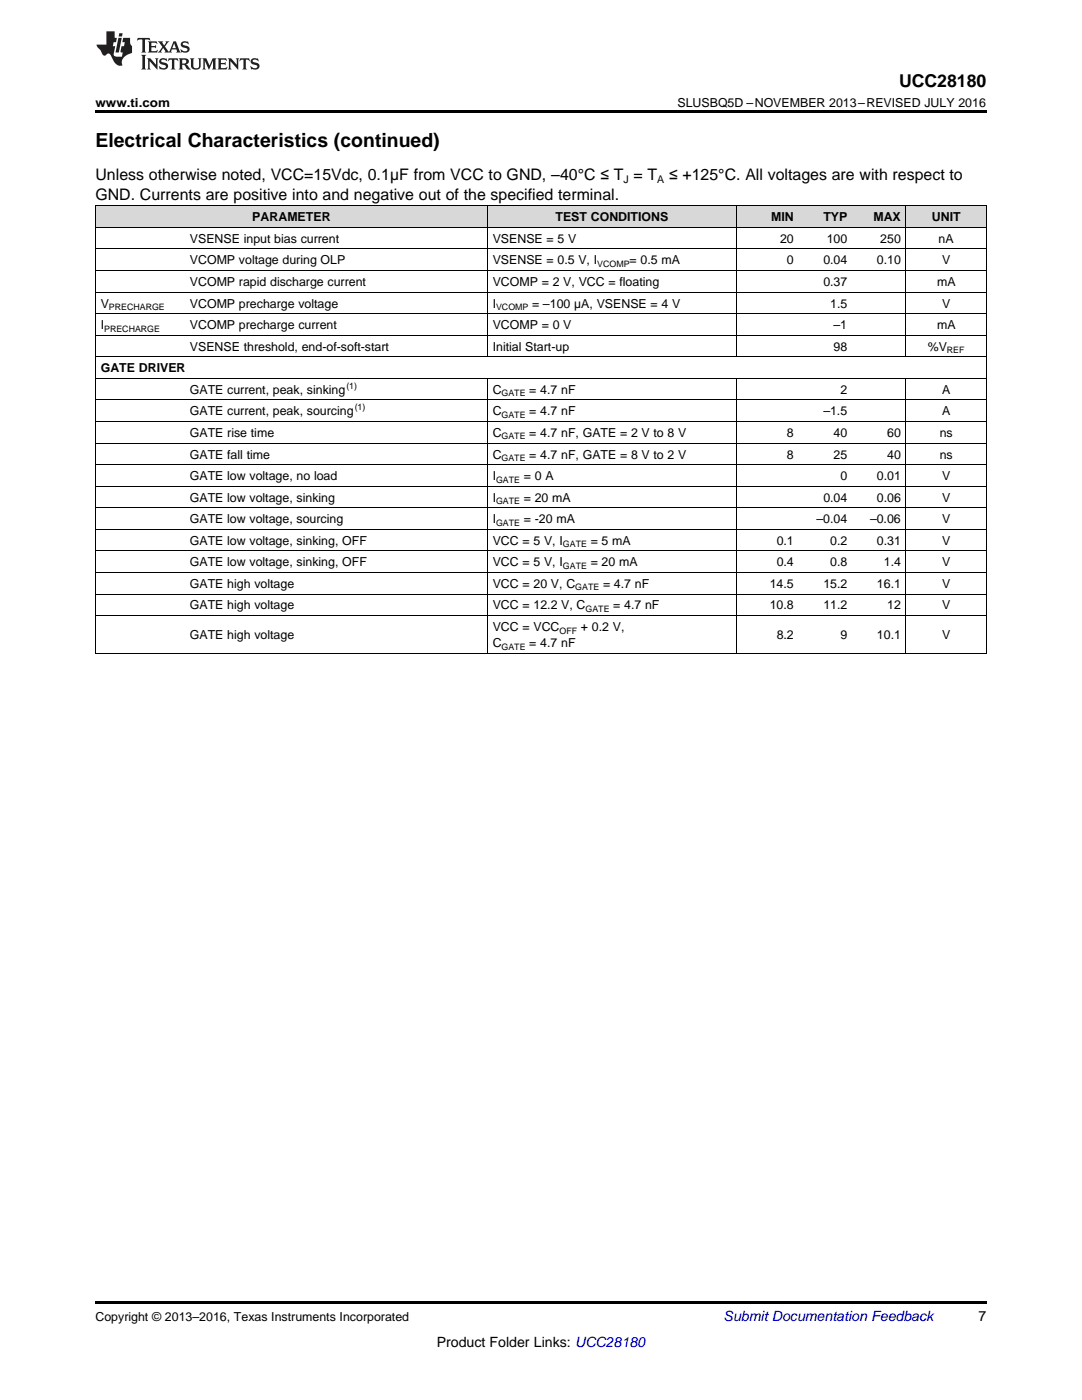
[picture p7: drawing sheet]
<svg xmlns="http://www.w3.org/2000/svg" width="216mm" height="279mm" viewBox="0 0 216 279" stroke-linecap="round" stroke-linejoin="round" font-family="sans-serif">
<defs><g id="words">
<text font-size="3.9" x="19" y="29.3">Electrical Characteristics (continued)</text>
<text font-size="3.5" x="179.4" y="17.3">UCC28180</text>
<g font-size="3.2">
<text x="19" y="36">Unless otherwise noted, VCC=15Vdc, 0.1µF from VCC to GND, –40°C ≤ T = T</text>
<text x="133.5" y="36">≤ +125°C. All voltages are with respect to</text>
<text x="19" y="39.9">GND. Currents are positive into and negative out of the specified terminal.</text>
</g>
<text font-size="2.8" fill="#0000c8" x="144.4" y="263.6">Submit Documentation Feedback</text>
<g font-size="2.8">
<text x="195.3" y="263.6">7</text>
<text x="87.1" y="268.9">Product Folder Links: UCC28180</text>
</g>
<g font-size="2.5">
<text x="19" y="21.4">www.ti.com</text>
<text x="135.2" y="21.4">SLUSBQ5D –NOVEMBER 2013–REVISED JULY 2016</text>
<text x="50.3" y="44.2">PARAMETER</text>
<text x="110.8" y="44.2">TEST CONDITIONS</text>
<text x="153.9" y="44.2">MIN</text>
<text x="164.3" y="44.2">TYP</text>
<text x="174.3" y="44.2">MAX</text>
<text x="185.9" y="44.2">UNIT</text>
<text x="37.9" y="48.5">VSENSE input bias current</text>
<text x="37.9" y="52.8">VCOMP voltage during OLP</text>
<text x="98.3" y="48.5">VSENSE = 5 V</text>
<text x="98.3" y="52.8">VSENSE = 0.5 V, I</text>
<text x="125.6" y="52.8">= 0.5 mA</text>
<text x="155.6" y="48.5">20</text>
<text x="157" y="52.8">0</text>
<text x="164.3" y="52.8">0.04</text>
<text x="165" y="48.5">100</text>
<text x="175" y="52.8">0.10</text>
<text x="175.6" y="48.5">250</text>
<text x="187.3" y="48.5">nA</text>
<text x="188" y="52.8">V</text>
<text x="37.9" y="57.1">VCOMP rapid discharge current</text>
<text x="98.3" y="57.1">VCOMP = 2 V, VCC = floating</text>
<text x="164.3" y="57.1">0.37</text>
<text x="187" y="57.1">mA</text>
<text x="20.1" y="61.4">V</text>
<text x="20.1" y="65.7">I</text>
<text x="37.9" y="61.4">VCOMP precharge voltage</text>
<text x="37.9" y="65.7">VCOMP precharge current</text>
<text x="98.3" y="61.4">I</text>
<text x="98.3" y="65.7">VCOMP = 0 V</text>
<text x="106.2" y="61.4">= –100 µA, VSENSE = 4 V</text>
<text x="165.7" y="61.4">1.5</text>
<text x="166.3" y="65.7">–1</text>
<text x="187" y="65.7">mA</text>
<text x="188" y="61.4">V</text>
<text x="37.9" y="70">VSENSE threshold, end-of-soft-start</text>
<text x="98.3" y="70">Initial Start-up</text>
<text x="166.3" y="70">98</text>
<text x="185.1" y="70">%V</text>
<text x="20.1" y="74.3">GATE DRIVER</text>
<text x="37.9" y="78.6">GATE current, peak, sinking</text>
<text x="37.9" y="82.9">GATE current, peak, sourcing</text>
<text x="98.3" y="78.6">C</text>
<text x="98.3" y="82.9">C</text>
<text x="105.6" y="78.6">= 4.7 nF</text>
<text x="105.6" y="82.9">= 4.7 nF</text>
<text x="164.3" y="82.9">–1.5</text>
<text x="167.7" y="78.6">2</text>
<text x="188" y="78.6">A</text>
<text x="188" y="82.9">A</text>
<text x="37.9" y="87.2">GATE rise time</text>
<text x="98.3" y="87.2">C</text>
<text x="105.6" y="87.2">= 4.7 nF, GATE = 2 V to 8 V</text>
<text x="157" y="87.2">8</text>
<text x="166.3" y="87.2">40</text>
<text x="177" y="87.2">60</text>
<text x="187.5" y="87.2">ns</text>
<text x="37.9" y="91.5">GATE fall time</text>
<text x="37.9" y="95.8">GATE low voltage, no load</text>
<text x="98.3" y="91.5">C</text>
<text x="98.3" y="95.8">I</text>
<text x="104.5" y="95.8">= 0 A</text>
<text x="105.6" y="91.5">= 4.7 nF, GATE = 8 V to 2 V</text>
<text x="157" y="91.5">8</text>
<text x="166.3" y="91.5">25</text>
<text x="167.7" y="95.8">0</text>
<text x="175" y="95.8">0.01</text>
<text x="177" y="91.5">40</text>
<text x="187.5" y="91.5">ns</text>
<text x="188" y="95.8">V</text>
<text x="37.9" y="100.1">GATE low voltage, sinking</text>
<text x="98.3" y="100.1">I</text>
<text x="104.5" y="100.1">= 20 mA</text>
<text x="164.3" y="100.1">0.04</text>
<text x="175" y="100.1">0.06</text>
<text x="188" y="100.1">V</text>
<text x="37.9" y="104.4">GATE low voltage, sourcing</text>
<text x="98.3" y="104.4">I</text>
<text x="104.5" y="104.4">= -20 mA</text>
<text x="162.9" y="104.4">–0.04</text>
<text x="173.6" y="104.4">–0.06</text>
<text x="188" y="104.4">V</text>
<text x="37.9" y="108.7">GATE low voltage, sinking, OFF</text>
<text x="37.9" y="113">GATE low voltage, sinking, OFF</text>
<text x="98.3" y="108.7">VCC = 5 V, I</text>
<text x="98.3" y="113">VCC = 5 V, I</text>
<text x="117.9" y="108.7">= 5 mA</text>
<text x="117.9" y="113">= 20 mA</text>
<text x="155" y="108.7">0.1</text>
<text x="155" y="113">0.4</text>
<text x="165.7" y="108.7">0.2</text>
<text x="165.7" y="113">0.8</text>
<text x="175" y="108.7">0.31</text>
<text x="176.4" y="113">1.4</text>
<text x="188" y="108.7">V</text>
<text x="188" y="113">V</text>
<text x="37.9" y="117.3">GATE high voltage</text>
<text x="98.3" y="117.3">VCC = 20 V, C</text>
<text x="120.3" y="117.3">= 4.7 nF</text>
<text x="153.6" y="117.3">14.5</text>
<text x="164.3" y="117.3">15.2</text>
<text x="175" y="117.3">16.1</text>
<text x="188" y="117.3">V</text>
<text x="37.9" y="121.6">GATE high voltage</text>
<text x="98.3" y="121.6">VCC = 12.2 V, C</text>
<text x="98.3" y="125.9">VCC = VCC</text>
<text x="115.9" y="125.9">+ 0.2 V,</text>
<text x="122.4" y="121.6">= 4.7 nF</text>
<text x="153.6" y="121.6">10.8</text>
<text x="164.3" y="121.6">11.2</text>
<text x="177" y="121.6">12</text>
<text x="188" y="121.6">V</text>
<text x="37.9" y="127.5">GATE high voltage</text>
<text x="98.3" y="129.2">C</text>
<text x="105.6" y="129.2">= 4.7 nF</text>
<text x="155" y="127.5">8.2</text>
<text x="167.7" y="127.5">9</text>
<text x="175" y="127.5">10.1</text>
<text x="188" y="127.5">V</text>
<text x="19" y="263.6">Copyright © 2013–2016, Texas Instruments Incorporated</text>
</g>
<g font-size="2.1">
<text x="124.4" y="36.6">J</text>
<text x="131.1" y="36.6">A</text>
</g>
<g font-size="1.8">
<text x="119.2" y="53.3">VCOMP</text>
<text x="21.7" y="61.9">PRECHARGE</text>
<text x="99" y="61.9">VCOMP</text>
<text x="20.8" y="66.2">PRECHARGE</text>
<text x="188.9" y="70.5">REF</text>
<text x="69.1" y="77.6">(1)</text>
<text x="70.8" y="81.9">(1)</text>
<text x="100.1" y="79.1">GATE</text>
<text x="100.1" y="83.4">GATE</text>
<text x="100.1" y="87.7">GATE</text>
<text x="100.1" y="92">GATE</text>
<text x="99" y="96.3">GATE</text>
<text x="99" y="100.6">GATE</text>
<text x="99" y="104.9">GATE</text>
<text x="112.3" y="109.2">GATE</text>
<text x="112.3" y="113.5">GATE</text>
<text x="114.8" y="117.8">GATE</text>
<text x="116.8" y="122.1">GATE</text>
<text x="100.1" y="129.6">GATE</text>
<text x="111.7" y="126.4">OFF</text>
</g>
</g></defs>
<g fill="#d8d8d8">
<path d="M19 41.1h17.8v4.3h-17.8z"/>
<path d="M36.8 41.1h60.5v4.3h-60.5z"/>
<path d="M97.3 41.1h49.7v4.3h-49.7z"/>
<path d="M147 41.1h12.5v4.3h-12.5z"/>
<path d="M159.5 41.1h10.7v4.3h-10.7z"/>
<path d="M170.2 41.1h10.6v4.3h-10.6z"/>
<path d="M180.8 41.1h16v4.3h-16z"/>
</g>
<path d="M19 22h177.8v.5h-177.8zM19 130.4h.2zM97.2 130.4h.1zM146.9 130.4h.1zM180.7 130.4h.1zM196.7 130.4h.1zM19 259.7h177.8v.5h-177.8z" fill="#000"/>
<g fill="none" stroke="#000" stroke-width=".2">
<path d="M19 41.1h177.8v89.3M19 58.3h177.8M19 54h177.8M19 49.7h177.8M19 45.4h177.8M19.1 41.1v89.3M97.2 41.1v30.2M147 41.1v30.2M180.8 41.1v30.2M19 79.8h177.8M19 75.5h177.8M19 71.2h177.8"/>
<path d="M19 66.9h177.8M19 62.6h177.8M97.2 75.5v54.9M147 75.5v54.9M180.8 75.5v54.9M19 97h177.8M19 92.7h177.8M19 88.4h177.8M19 84.1h177.8M19 118.6h177.8M19 114.2h177.8M19 109.9h177.8"/>
<path d="M19 105.6h177.8M19 101.3h177.8M19 130.4h177.8M19 122.9h177.8"/>
</g>
<g fill="#231f20">
<path d="M27.5 7.6l-.1 .5 .4-.2h.6v.1v2.1l-.2 .4h1l-.3-.4v-2.1l.1-.1h.5l.5 .2-.2-.5zM29.5 8.3l.2 .3v1.5l-.2 .4h1.8l.2-.6a1.04 1.04 0 0 1-1.3 .2v-.7h.6l.3 .2v-.6l-.3 .2h-.6v-.6l.8-.1 .4 .3-.2-.5zM31.5 8.3l.9 1.1-.9 1.1h.8l-.2-.2 .5-.7 .4 .7-.2 .2h1.5l-.1-.2 .1-.4h.9l.1 .4-.2 .2h1l-.3-.3-.7-1.9h-.5l-.9 2-.8-1 .9-1h-.8l.1 .3-.3 .5-.4-.6 .2-.2zM34.7 8.6l.4 1h-.7zM36.3 8.4a.63 .63 0 0 0-.2 .7 .63 .63 0 0 0 .6 .4l.6 .2 .1 .2a.75 .75 0 0 1-.7 .4 .75 .75 0 0 1-.6-.5l.1 .7 .1-.1a1.11 1.11 0 0 0 1.5-.6 1.13 1.13 0 0 0-1.2-.8l-.1-.4a1.04 1.04 0 0 1 1.2 .2l-.2-.5-.1 .1-.5-.2zM28.2 10.9l.2 .4v2.2l-.2 .4h1l-.3-.4v-2.2l.3-.4zM29.3 11.6l.3 .4v1.5l-.3 .4h.8l-.2-.4v-1.3l1.5 1.7v-1.9l.2-.4h-.7l.2 .4v.9l-1.1-1.3zM32 11.8a.62 .62 0 0 0-.2 .7 .62 .62 0 0 0 .6 .4l.6 .1 .1 .3a.76 .76 0 0 1-.7 .3 .76 .76 0 0 1-.6-.4l.1 .7 .1-.1a1.11 1.11 0 0 0 1.5-.6 1.13 1.13 0 0 0-1.2-.8l-.1-.4a1.04 1.04 0 0 1 1.2 .2l-.2-.6-.1 .1-.5-.1zM33.7 11.6l-.2 .6a.61 .61 0 0 1 .8-.3v1.6l-.2 .4h.9l-.2-.4v-1.6a.63 .63 0 0 1 .8 .3l-.2-.6zM35.6 11.6l.3 .4v1.5l-.3 .4h1l-.2-.2v-.8l.5 .2a.76 .76 0 0 0 1.2 .7l-1-1a.58 .58 0 0 0 .6-.5 .58 .58 0 0 0-.5-.6zM36.4 11.9h.1a.45 .45 0 0 1 .5 .1 .45 .45 0 0 1 .1 .5l-.7 .2zM37.9 11.6l.2 .2a2.17 2.17 0 0 0 .3 1.9 .99 .99 0 0 0 1.6-.6v-1.1l.2-.4h-.7l.2 .2a1.92 1.92 0 0 1-.2 1.8 .6 .6 0 0 1-.9-.5v-1.1l.2-.4zM40.4 11.6l.2 .4v1.5l-.2 .4h.7l-.2-.4v-1.4l.8 1.8 .8-1.8v1.4l-.2 .4h.9l-.2-.4v-1.5l.2-.4h-.8l-.6 1.5-.6-1.5zM43.4 11.6l.2 .4v1.5l-.2 .4h1.8l.2-.6a1.04 1.04 0 0 1-1.3 .1v-.6h.5l.4 .2v-.6l-.4 .2h-.5v-.7h.8l.3 .3-.1-.6zM45.5 11.6l.2 .4v1.5l-.2 .4h.7l-.2-.4v-1.3l1.5 1.7v-1.9l.2-.4h-.7l.2 .4v.9l-1.1-1.3zM47.9 11.6l-.1 .6a.61 .61 0 0 1 .8-.3v1.6l-.3 .4h1l-.3-.4 .1-1.6a.63 .63 0 0 1 .7 .3l-.1-.6zM50.2 11.8a.62 .62 0 0 0-.2 .7 .62 .62 0 0 0 .6 .4l.6 .1 .2 .3a.76 .76 0 0 1-.8 .3 .76 .76 0 0 1-.6-.4l.1 .7 .2-.1a1.11 1.11 0 0 0 1.5-.6 1.13 1.13 0 0 0-1.3-.8l-.1-.4a1.04 1.04 0 0 1 1.2 .2l-.1-.6-.2 .1-.5-.1z"/>
<path d="M21.2 6.3v2.6h-1.9l.1 .4 .7 .9a.91 .91 0 0 0 1 .8 .56 .56 0 0 1 .5-.3 .56 .56 0 0 1 .5 .3l.4 .8a1.53 1.53 0 0 0 1.9 1.2 1.54 1.54 0 0 1 1-2.1l.9-.3v-1.4a1.52 1.52 0 0 1-.3-1.6h-1.4l-.2 .8h.5l-.2 .8h-.4l-.2 1v.2l.4 .1-.2 .8a1.93 1.93 0 0 1-1.6-.3l.3-1.8h-.5l.2-.8h.4l.2-.8h-.4v-1.3zM23.6 7.6l-.6 2.9h.7l.6-2.9zM23.8 6.6l-.1 .7h.6l.2-.7z"/>
</g>
<use href="#words"/>
</svg>
